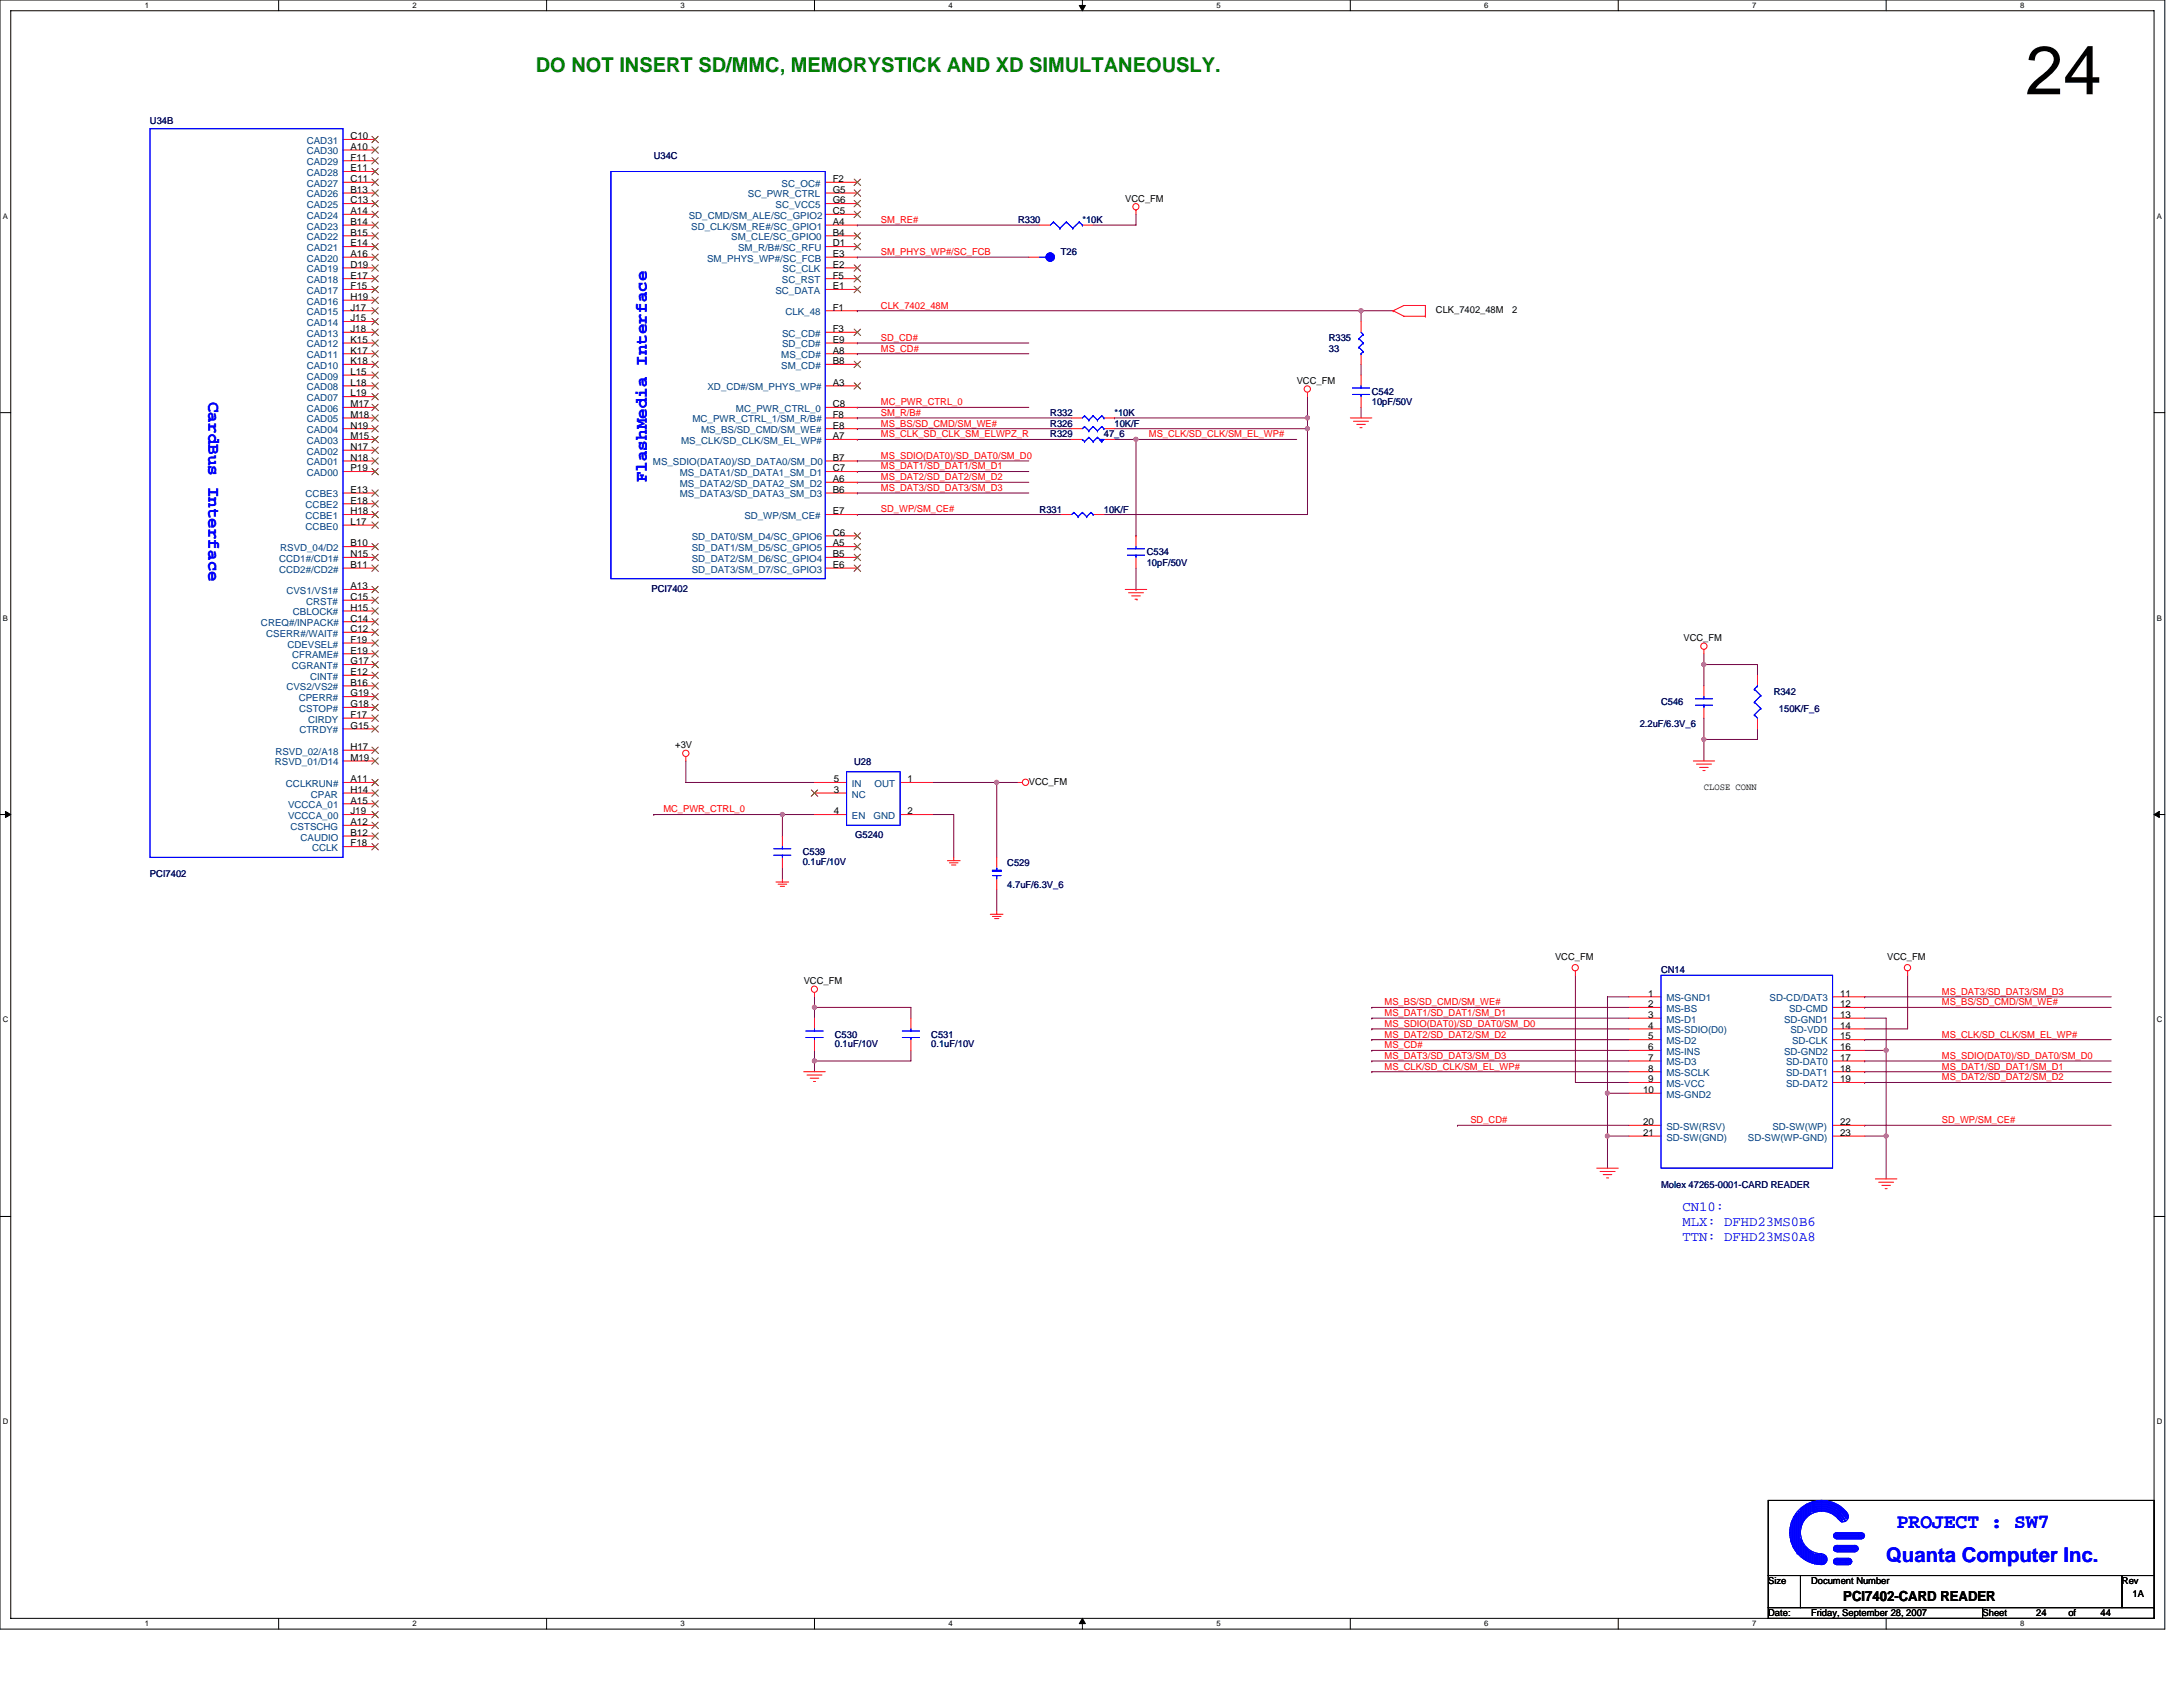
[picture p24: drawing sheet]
<svg xmlns="http://www.w3.org/2000/svg" width="279mm" height="216mm" viewBox="0 0 279 216" stroke-linecap="round" stroke-linejoin="round" font-family="sans-serif">
<defs><g id="words">
<text font-size="8.8" x="259.2" y="12.1">24</text>
<text font-size="2.6" fill="#008000" x="68.6" y="9.3">DO NOT INSERT SD/MMC, MEMORYSTICK AND XD SIMULTANEOUSLY.</text>
<g font-size="2.6" fill="#00f">
<text x="242.8" y="195.6">PROJECT : SW7</text>
<text x="241.4" y="199.9">Quanta Computer Inc.</text>
</g>
<g font-size="2.2" fill="#00f">
<text x="26.7" y="51.4" transform="rotate(90 26.7 51.4)">CardBus Interface</text>
<text x="82.8" y="61.7" transform="rotate(-90 82.8 61.7)">FlashMedia Interface</text>
</g>
<g font-size="1.8" fill="#00f">
<text x="215.3" y="155">CN10:</text>
<text x="215.3" y="156.9">MLX: DFHD23MS0B6</text>
<text x="215.3" y="158.8">TTN: DFHD23MS0A8</text>
</g>
<text font-size="1.8" x="235.9" y="204.9">PCI7402-CARD READER</text>
<g font-size="1.2" fill="#000080">
<text x="19.2" y="15.8">U34B</text>
<text x="83.7" y="20.3">U34C</text>
<text x="130.3" y="28.6">R330</text>
<text x="138.5" y="28.6">*10K</text>
<text x="135.8" y="32.7">T26</text>
<text x="170.1" y="43.6">R335</text>
<text x="170.1" y="45">33</text>
<text x="134.4" y="53.3">R332</text>
<text x="142.6" y="53.3">*10K</text>
<text x="175.6" y="50.5">C542</text>
<text x="175.6" y="51.9">10pF/50V</text>
<text x="134.4" y="56">R329</text>
<text x="134.4" y="54.6">R326</text>
<text x="141.3" y="56">47_6</text>
<text x="142.6" y="54.6">10K/F</text>
<text x="133.1" y="65.6">R331</text>
<text x="141.3" y="65.6">10K/F</text>
<text x="146.8" y="71.1">C534</text>
<text x="83.4" y="75.7">PCI7402</text>
<text x="146.8" y="72.5">10pF/50V</text>
<text x="227" y="88.9">R342</text>
<text x="209.9" y="93">2.2uF/6.3V_6</text>
<text x="212.6" y="90.3">C546</text>
<text x="227.7" y="91.1">150K/F_6</text>
<text x="109.3" y="98">U28</text>
<text x="109.5" y="107.3">G5240</text>
<text x="19.2" y="112.2">PCI7402</text>
<text x="102.7" y="109.5">C539</text>
<text x="102.7" y="110.7">0.1uF/10V</text>
<text x="128.9" y="110.8">C529</text>
<text x="128.9" y="113.6">4.7uF/6.3V_6</text>
<text x="212.6" y="124.6">CN14</text>
<text x="106.8" y="132.8">C530</text>
<text x="106.8" y="134">0.1uF/10V</text>
<text x="119.2" y="132.8">C531</text>
<text x="119.2" y="134">0.1uF/10V</text>
<text x="212.6" y="152">Molex 47265-0001-CARD READER</text>
</g>
<g font-size="1.2">
<text x="44.9" y="17.8">C10</text>
<text x="44.9" y="23.3">C11</text>
<text x="44.9" y="21.9">E11</text>
<text x="44.9" y="20.6">F11</text>
<text x="44.9" y="19.2">A10</text>
<text x="106.6" y="23.3">F2</text>
<text x="44.9" y="28.8">B14</text>
<text x="44.9" y="27.4">A14</text>
<text x="44.9" y="26">C13</text>
<text x="44.9" y="24.7">B13</text>
<text x="106.6" y="28.8">A4</text>
<text x="106.6" y="27.4">C5</text>
<text x="106.6" y="24.7">G5</text>
<text x="106.6" y="26">G6</text>
<text x="144" y="25.8">VCC_FM</text>
<text x="44.9" y="35.6">E17</text>
<text x="44.9" y="34.3">D19</text>
<text x="44.9" y="32.9">A16</text>
<text x="44.9" y="31.5">E14</text>
<text x="44.9" y="30.2">B15</text>
<text x="106.6" y="31.5">D1</text>
<text x="106.6" y="32.9">E3</text>
<text x="106.6" y="30.2">B4</text>
<text x="106.6" y="34.3">E2</text>
<text x="106.6" y="35.6">F5</text>
<text x="44.9" y="41.1">J15</text>
<text x="44.9" y="39.8">J17</text>
<text x="44.9" y="38.4">H19</text>
<text x="44.9" y="37">F15</text>
<text x="106.6" y="39.8">F1</text>
<text x="106.6" y="37">E1</text>
<text x="183.8" y="40.1">CLK_7402_48M</text>
<text x="193.5" y="40.1">2</text>
<text x="44.9" y="48">L15</text>
<text x="44.9" y="46.6">K18</text>
<text x="44.9" y="45.3">K17</text>
<text x="44.9" y="43.9">K15</text>
<text x="44.9" y="42.5">J18</text>
<text x="106.6" y="42.5">F3</text>
<text x="106.6" y="43.9">E9</text>
<text x="106.6" y="45.3">A8</text>
<text x="106.6" y="46.6">B8</text>
<text x="44.9" y="53.5">M18</text>
<text x="44.9" y="52.1">M17</text>
<text x="44.9" y="50.7">L19</text>
<text x="44.9" y="49.4">L18</text>
<text x="106.6" y="52.1">C8</text>
<text x="106.6" y="53.5">F8</text>
<text x="106.6" y="49.4">A3</text>
<text x="166" y="49.1">VCC_FM</text>
<text x="44.9" y="59">N18</text>
<text x="44.9" y="57.6">N17</text>
<text x="44.9" y="56.2">M15</text>
<text x="44.9" y="54.8">N19</text>
<text x="106.6" y="59">B7</text>
<text x="106.6" y="54.8">E8</text>
<text x="106.6" y="56.2">A7</text>
<text x="44.9" y="60.3">P19</text>
<text x="44.9" y="65.8">H18</text>
<text x="44.9" y="64.5">E18</text>
<text x="44.9" y="63.1">E13</text>
<text x="106.6" y="60.3">C7</text>
<text x="106.6" y="61.7">A6</text>
<text x="106.6" y="63.1">B6</text>
<text x="106.6" y="65.8">E7</text>
<text x="44.9" y="71.3">N15</text>
<text x="44.9" y="69.9">B10</text>
<text x="44.9" y="67.2">L17</text>
<text x="106.6" y="68.6">C6</text>
<text x="106.6" y="69.9">A5</text>
<text x="106.6" y="71.3">B5</text>
<text x="44.9" y="72.7">B11</text>
<text x="44.9" y="75.4">A13</text>
<text x="44.9" y="76.8">C15</text>
<text x="106.6" y="72.7">E6</text>
<text x="44.9" y="79.5">C14</text>
<text x="44.9" y="78.2">H15</text>
<text x="44.9" y="83.7">E19</text>
<text x="44.9" y="80.9">C12</text>
<text x="44.9" y="82.3">F19</text>
<text x="215.5" y="82">VCC_FM</text>
<text x="44.9" y="87.8">B16</text>
<text x="44.9" y="89.1">G19</text>
<text x="44.9" y="86.4">E12</text>
<text x="44.9" y="85">G17</text>
<text x="44.9" y="96">H17</text>
<text x="44.9" y="93.3">G15</text>
<text x="44.9" y="91.9">F17</text>
<text x="44.9" y="90.5">G18</text>
<text x="86.4" y="95.8">+3V</text>
<text x="44.9" y="97.4">M19</text>
<text x="44.9" y="101.5">H14</text>
<text x="44.9" y="100.1">A11</text>
<text x="106.7" y="100.1">5</text>
<text x="106.7" y="101.5">3</text>
<text x="116.2" y="100.1">1</text>
<text x="131.7" y="100.4">VCC_FM</text>
<text x="218.1" y="101.1">CLOSE CONN</text>
<text x="44.9" y="105.6">A12</text>
<text x="44.9" y="104.2">J19</text>
<text x="44.9" y="102.8">A15</text>
<text x="44.9" y="107">B12</text>
<text x="106.7" y="104.2">4</text>
<text x="116.2" y="104.2">2</text>
<text x="44.9" y="108.3">F18</text>
<text x="102.9" y="125.9">VCC_FM</text>
<text x="199" y="122.9">VCC_FM</text>
<text x="241.5" y="122.9">VCC_FM</text>
<text x="211" y="128.9">2</text>
<text x="211" y="131.7">4</text>
<text x="211" y="130.3">3</text>
<text x="211" y="127.6">1</text>
<text x="235.5" y="127.6">11</text>
<text x="235.5" y="130.3">13</text>
<text x="235.5" y="128.9">12</text>
<text x="235.5" y="131.7">14</text>
<text x="211" y="133">5</text>
<text x="211" y="135.8">7</text>
<text x="211" y="134.4">6</text>
<text x="211" y="137.1">8</text>
<text x="235.5" y="133">15</text>
<text x="235.5" y="134.4">16</text>
<text x="235.5" y="137.1">18</text>
<text x="235.5" y="135.8">17</text>
<text x="210.3" y="139.9">10</text>
<text x="210.3" y="144">20</text>
<text x="211" y="138.5">9</text>
<text x="235.5" y="144">22</text>
<text x="235.5" y="138.5">19</text>
<text x="210.3" y="145.4">21</text>
<text x="235.5" y="145.4">23</text>
<text x="226.3" y="202.8">Size</text>
<text x="231.8" y="202.8">Document Number</text>
<text x="271.6" y="202.8">Rev</text>
<text x="226.3" y="206.9">Date:</text>
<text x="231.8" y="206.9">Friday, September 28, 2007</text>
<text x="253.7" y="206.9">Sheet</text>
<text x="260.6" y="206.9">24</text>
<text x="264.7" y="206.9">of</text>
<text x="268.8" y="206.9">44</text>
<text x="272.9" y="204.4">1A</text>
</g>
<g font-size="1.2" fill="#004080">
<text x="39.3" y="23.9">CAD27</text>
<text x="39.3" y="22.5">CAD28</text>
<text x="39.3" y="21.1">CAD29</text>
<text x="39.3" y="19.8">CAD30</text>
<text x="39.3" y="18.4">CAD31</text>
<text x="100" y="23.9">SC_OC#</text>
<text x="39.3" y="29.4">CAD23</text>
<text x="39.3" y="28">CAD24</text>
<text x="39.3" y="26.6">CAD25</text>
<text x="39.3" y="25.3">CAD26</text>
<text x="88.2" y="28">SD_CMD/SM_ALE/SC_GPIO2</text>
<text x="88.5" y="29.4">SD_CLK/SM_RE#/SC_GPIO1</text>
<text x="95.7" y="25.3">SC_PWR_CTRL</text>
<text x="99.3" y="26.6">SC_VCC5</text>
<text x="39.3" y="34.9">CAD19</text>
<text x="39.3" y="33.5">CAD20</text>
<text x="39.3" y="32.1">CAD21</text>
<text x="39.3" y="30.8">CAD22</text>
<text x="90.5" y="33.5">SM_PHYS_WP#/SC_FCB</text>
<text x="93.6" y="30.8">SM_CLE/SC_GPIO0</text>
<text x="94.5" y="32.1">SM_R/B#/SC_RFU</text>
<text x="100.2" y="34.9">SC_CLK</text>
<text x="39.3" y="41.7">CAD14</text>
<text x="39.3" y="40.3">CAD15</text>
<text x="39.3" y="39">CAD16</text>
<text x="39.3" y="37.6">CAD17</text>
<text x="39.3" y="36.2">CAD18</text>
<text x="99.3" y="37.6">SC_DATA</text>
<text x="100.1" y="36.2">SC_RST</text>
<text x="100.5" y="40.3">CLK_48</text>
<text x="39.3" y="47.2">CAD10</text>
<text x="39.3" y="45.8">CAD11</text>
<text x="39.3" y="44.5">CAD12</text>
<text x="39.3" y="43.1">CAD13</text>
<text x="100" y="45.8">MS_CD#</text>
<text x="100" y="47.2">SM_CD#</text>
<text x="100.1" y="43.1">SC_CD#</text>
<text x="100.1" y="44.5">SD_CD#</text>
<text x="39.3" y="52.7">CAD06</text>
<text x="39.3" y="51.3">CAD07</text>
<text x="39.3" y="50">CAD08</text>
<text x="39.3" y="48.6">CAD09</text>
<text x="90.6" y="50">XD_CD#/SM_PHYS_WP#</text>
<text x="94.2" y="52.7">MC_PWR_CTRL_0</text>
<text x="39.3" y="59.6">CAD01</text>
<text x="39.3" y="58.2">CAD02</text>
<text x="39.3" y="56.8">CAD03</text>
<text x="39.3" y="55.4">CAD04</text>
<text x="39.3" y="54.1">CAD05</text>
<text x="83.6" y="59.6">MS_SDIO(DATA0)/SD_DATA0/SM_D0</text>
<text x="87.2" y="56.8">MS_CLK/SD_CLK/SM_EL_WP#</text>
<text x="88.6" y="54.1">MC_PWR_CTRL_1/SM_R/B#</text>
<text x="89.7" y="55.4">MS_BS/SD_CMD/SM_WE#</text>
<text x="39.1" y="65">CCBE2</text>
<text x="39.1" y="63.7">CCBE3</text>
<text x="39.3" y="60.9">CAD00</text>
<text x="87" y="60.9">MS_DATA1/SD_DATA1_SM_D1</text>
<text x="87" y="62.3">MS_DATA2/SD_DATA2_SM_D2</text>
<text x="87" y="63.7">MS_DATA3/SD_DATA3_SM_D3</text>
<text x="35.7" y="71.9">CCD1#/CD1#</text>
<text x="35.9" y="70.5">RSVD_04/D2</text>
<text x="39.1" y="67.8">CCBE0</text>
<text x="39.1" y="66.4">CCBE1</text>
<text x="88.5" y="69.2">SD_DAT0/SM_D4/SC_GPIO6</text>
<text x="88.5" y="70.5">SD_DAT1/SM_D5/SC_GPIO5</text>
<text x="88.5" y="71.9">SD_DAT2/SM_D6/SC_GPIO4</text>
<text x="95.3" y="66.4">SD_WP/SM_CE#</text>
<text x="35.7" y="73.3">CCD2#/CD2#</text>
<text x="36.7" y="76">CVS1/VS1#</text>
<text x="39.2" y="77.4">CRST#</text>
<text x="88.5" y="73.3">SD_DAT3/SM_D7/SC_GPIO3</text>
<text x="33.4" y="80.1">CREQ#/INPACK#</text>
<text x="34.1" y="81.5">CSERR#/WAIT#</text>
<text x="36.8" y="82.9">CDEVSEL#</text>
<text x="37.5" y="78.8">CBLOCK#</text>
<text x="36.7" y="88.3">CVS2/VS2#</text>
<text x="37.3" y="85.6">CGRANT#</text>
<text x="37.4" y="84.2">CFRAME#</text>
<text x="38.2" y="89.7">CPERR#</text>
<text x="39.7" y="87">CINT#</text>
<text x="38.3" y="91.1">CSTOP#</text>
<text x="38.3" y="93.9">CTRDY#</text>
<text x="39.4" y="92.5">CIRDY</text>
<text x="35.2" y="98">RSVD_01/D14</text>
<text x="35.2" y="96.6">RSVD_02/A18</text>
<text x="36.6" y="100.7">CCLKRUN#</text>
<text x="109" y="100.7">IN</text>
<text x="111.9" y="100.7">OUT</text>
<text x="36.9" y="104.8">VCCCA_00</text>
<text x="36.9" y="103.4">VCCCA_01</text>
<text x="37.2" y="106.2">CSTSCHG</text>
<text x="38.5" y="107.6">CAUDIO</text>
<text x="39.8" y="102.1">CPAR</text>
<text x="109" y="102.1">NC</text>
<text x="109" y="104.8">EN</text>
<text x="111.8" y="104.8">GND</text>
<text x="39.9" y="108.9">CCLK</text>
<text x="213.3" y="129.5">MS-BS</text>
<text x="213.3" y="130.9">MS-D1</text>
<text x="213.3" y="128.1">MS-GND1</text>
<text x="226.5" y="128.1">SD-CD/DAT3</text>
<text x="228.3" y="130.9">SD-GND1</text>
<text x="229" y="129.5">SD-CMD</text>
<text x="213.3" y="133.6">MS-D2</text>
<text x="213.3" y="132.2">MS-SDIO(D0)</text>
<text x="213.3" y="136.4">MS-D3</text>
<text x="213.3" y="135">MS-INS</text>
<text x="213.3" y="137.7">MS-SCLK</text>
<text x="228.3" y="135">SD-GND2</text>
<text x="228.6" y="137.7">SD-DAT1</text>
<text x="228.6" y="136.4">SD-DAT0</text>
<text x="229.2" y="132.2">SD-VDD</text>
<text x="229.4" y="133.6">SD-CLK</text>
<text x="213.3" y="140.5">MS-GND2</text>
<text x="213.3" y="139.1">MS-VCC</text>
<text x="228.6" y="139.1">SD-DAT2</text>
<text x="213.3" y="144.6">SD-SW(RSV)</text>
<text x="213.3" y="146">SD-SW(GND)</text>
<text x="223.7" y="146">SD-SW(WP-GND)</text>
<text x="226.8" y="144.6">SD-SW(WP)</text>
</g>
<g font-size="1.2" fill="#f00">
<text x="112.8" y="28.5">SM_RE#</text>
<text x="112.8" y="32.6">SM_PHYS_WP#/SC_FCB</text>
<text x="112.8" y="39.5">CLK_7402_48M</text>
<text x="112.8" y="45">MS_CD#</text>
<text x="112.8" y="43.6">SD_CD#</text>
<text x="112.8" y="53.2">SM_R/B#</text>
<text x="112.8" y="51.9">MC_PWR_CTRL_0</text>
<text x="112.8" y="56">MS_CLK_SD_CLK_SM_ELWPZ_R</text>
<text x="112.8" y="54.6">MS_BS/SD_CMD/SM_WE#</text>
<text x="112.8" y="58.7">MS_SDIO(DAT0)/SD_DAT0/SM_D0</text>
<text x="147" y="56">MS_CLK/SD_CLK/SM_EL_WP#</text>
<text x="112.8" y="65.6">SD_WP/SM_CE#</text>
<text x="112.8" y="62.8">MS_DAT3/SD_DAT3/SM_D3</text>
<text x="112.8" y="60.1">MS_DAT1/SD_DAT1/SM_D1</text>
<text x="112.8" y="61.4">MS_DAT2/SD_DAT2/SM_D2</text>
<text x="84.9" y="104">MC_PWR_CTRL_0</text>
<text x="177.2" y="131.4">MS_SDIO(DAT0)/SD_DAT0/SM_D0</text>
<text x="177.2" y="130">MS_DAT1/SD_DAT1/SM_D1</text>
<text x="177.2" y="128.7">MS_BS/SD_CMD/SM_WE#</text>
<text x="248.5" y="128.7">MS_BS/SD_CMD/SM_WE#</text>
<text x="248.5" y="127.3">MS_DAT3/SD_DAT3/SM_D3</text>
<text x="177.2" y="132.8">MS_DAT2/SD_DAT2/SM_D2</text>
<text x="177.2" y="135.5">MS_DAT3/SD_DAT3/SM_D3</text>
<text x="177.2" y="136.9">MS_CLK/SD_CLK/SM_EL_WP#</text>
<text x="177.2" y="134.2">MS_CD#</text>
<text x="248.5" y="132.8">MS_CLK/SD_CLK/SM_EL_WP#</text>
<text x="248.5" y="135.5">MS_SDIO(DAT0)/SD_DAT0/SM_D0</text>
<text x="248.5" y="136.9">MS_DAT1/SD_DAT1/SM_D1</text>
<text x="188.2" y="143.7">SD_CD#</text>
<text x="248.5" y="143.7">SD_WP/SM_CE#</text>
<text x="248.5" y="138.3">MS_DAT2/SD_DAT2/SM_D2</text>
</g>
<g font-size="1">
<text x="18.5" y="1">1</text>
<text x="52.8" y="1">2</text>
<text x="87.1" y="1">3</text>
<text x="121.4" y="1">4</text>
<text x="155.7" y="1">5</text>
<text x="190" y="1">6</text>
<text x="224.3" y="1">7</text>
<text x="258.6" y="1">8</text>
<text x=".4" y="28">A</text>
<text x="276.1" y="28">A</text>
<text x=".4" y="79.4">B</text>
<text x="276.1" y="79.4">B</text>
<text x=".4" y="130.9">C</text>
<text x="276.1" y="130.9">C</text>
<text x=".4" y="182.3">D</text>
<text x="276.1" y="182.3">D</text>
<text x="18.5" y="208.2">1</text>
<text x="52.8" y="208.2">2</text>
<text x="87.1" y="208.2">3</text>
<text x="121.4" y="208.2">4</text>
<text x="155.7" y="208.2">5</text>
<text x="190" y="208.2">6</text>
<text x="224.3" y="208.2">7</text>
<text x="258.6" y="208.2">8</text>
</g>
</g></defs>
<path d="M0 0h277.1v208.5h-277.1zM1.4 1.4h274.3v205.7h-274.3z" fill="none" stroke="#000" stroke-width=".13"/>
<g fill="#fff">
<path d="M18.5 .1h.6v1.1h-.6z"/>
<path d="M18.5 207.3h.6v1.1h-.6z"/>
</g>
<path d="M35.7 0v1.4M35.7 207.1v1.4" fill="none" stroke="#000" stroke-width=".13"/>
<g fill="#fff">
<path d="M52.8 .1h.6v1.1h-.6z"/>
<path d="M52.8 207.3h.6v1.1h-.6z"/>
</g>
<path d="M70 0v1.4M70 207.1v1.4" fill="none" stroke="#000" stroke-width=".13"/>
<g fill="#fff">
<path d="M87.1 .1h.6v1.1h-.6z"/>
<path d="M87.1 207.3h.6v1.1h-.6z"/>
</g>
<path d="M104.2 0v1.4M104.2 207.1v1.4" fill="none" stroke="#000" stroke-width=".13"/>
<g fill="#fff">
<path d="M121.4 .1h.5v1.1h-.5z"/>
<path d="M121.4 207.3h.5v1.1h-.5z"/>
</g>
<path d="M138.5 0v1.4M138.5 207.1v1.4" fill="none" stroke="#000" stroke-width=".13"/>
<path d="M138.1 .7h.8l-.4 .7zM138.5 207.1l.4 .7h-.8z" fill="#000" stroke="#000" stroke-width=".13"/>
<g fill="#fff">
<path d="M155.7 .1h.5v1.1h-.5z"/>
<path d="M155.7 207.3h.5v1.1h-.5z"/>
</g>
<path d="M172.8 0v1.4M172.8 207.1v1.4" fill="none" stroke="#000" stroke-width=".13"/>
<g fill="#fff">
<path d="M190 .1h.5v1.1h-.5z"/>
<path d="M190 207.3h.5v1.1h-.5z"/>
</g>
<path d="M207.1 0v1.4M207.1 207.1v1.4" fill="none" stroke="#000" stroke-width=".13"/>
<g fill="#fff">
<path d="M224.3 .1h.5v1.1h-.5z"/>
<path d="M224.3 207.3h.5v1.1h-.5z"/>
</g>
<path d="M241.4 0v1.4M241.4 207.1v1.4" fill="none" stroke="#000" stroke-width=".13"/>
<g fill="#fff">
<path d="M258.6 .1h.5v1.1h-.5z"/>
<path d="M258.6 207.3h.5v1.1h-.5z"/>
<path d="M.4 27.1h.6v1.1h-.6z"/>
<path d="M276.1 27.1h.6v1.1h-.6z"/>
<path d="M.4 78.5h.6v1.1h-.6z"/>
<path d="M276.1 78.5h.6v1.1h-.6z"/>
</g>
<path d="M0 52.8h1.4M275.7 52.8h1.4" fill="none" stroke="#000" stroke-width=".13"/>
<g fill="#fff">
<path d="M.4 130h.7v1.1h-.7z"/>
<path d="M276.1 130h.7v1.1h-.7z"/>
</g>
<path d="M0 104.2h1.4M275.7 104.2h1.4" fill="none" stroke="#000" stroke-width=".13"/>
<path d="M.7 103.8l.7 .4-.7 .4zM275.7 104.2l.7-.4v.8z" fill="#000" stroke="#000" stroke-width=".13"/>
<g fill="#fff">
<path d="M.4 181.4h.7v1.1h-.7z"/>
<path d="M276.1 181.4h.7v1.1h-.7z"/>
</g>
<path d="M0 155.7h1.4M275.7 155.7h1.4M226.3 192h49.4v9.6h-49.4zM226.3 201.6h4.1v4.1h-4.1zM226.3 205.7h27.4v1.4h-27.4zM230.4 201.6h41.2v4.1h-41.2zM253.7 205.7h22v1.4h-22zM271.6 201.6h4.1v4.1h-4.1z" fill="none" stroke="#000" stroke-width=".13"/>
<g fill="none" stroke="#800040" stroke-width=".13">
<path d="M109.7 32.9h.1M109.7 28.8h.1M109.7 39.8h.1M109.7 39.8h68.6M109.7 32.9h22M109.7 28.8h23.4M145.4 27.4v1.4h-5.5M174.2 39.8h.1M174.2 39.8v1.3M109.7 56.2h.1M109.7 53.5h.1M109.7 52.1h.1"/>
<path d="M109.7 45.3h.1M109.7 43.9h.1M109.7 54.9h.1M109.7 59h.1M109.7 56.2h27.5M109.7 53.5h27.5M109.7 52.1h22M109.7 45.3h22M109.7 43.9h22M109.7 54.9h27.5M109.7 59h22M142.6 54.9h24.7"/>
<path d="M142.6 53.5h.1M142.6 56.2h2.8M142.6 53.5h24.7M145.4 56.2h.1M145.4 56.2h20.6M145.4 56.2v12.4M167.3 53.5v1.4M167.3 54.9h.1M167.3 54.9v10.9h-26M167.3 50.8v2.7M174.2 52.1v1.4M174.2 46.6v1.4"/>
<path d="M109.7 65.8h.1M109.7 63.1h.1M109.7 60.3h.1M109.7 61.7h.1M109.7 65.8h26.1M109.7 63.1h22M109.7 60.3h22M109.7 61.7h22M145.4 68.6h.1M145.4 75.4h.1M145.4 72.7v2.7M87.8 97.4v2.7h16.4"/>
<path d="M218.1 94.6h.1M218.1 94.6v2.8M218.1 85h6.8v1.4M218.1 85h.1M218.1 91.9v2.7M218.1 83.7v1.3M218.1 85v2.8M224.9 93.3v1.3h-6.8M83.7 104.2h.1M83.7 104.2h16.4M100.1 104.2h4.1M100.1 107h.1"/>
<path d="M100.1 111.1v1.4M100.1 104.2v2.8M119.3 104.2h2.8v5.5M119.3 100.1h8.3M127.6 113.9v2.7M127.6 100.1h2.7M127.6 100.1h.1M127.6 100.1v9.6M104.2 127.6v1.3M104.2 134.4v1.4M104.2 135.8h.1M104.2 135.8v1.4"/>
<path d="M104.2 128.9h12.4v1.4M104.2 128.9v1.4M104.2 128.9h.1M116.6 134.4v1.4h-12.4M175.6 131.7h.1M175.6 133.1h.1M175.6 135.8h.1M175.6 130.3h.1M175.6 128.9h.1M175.6 137.2h.1M175.6 134.4h.1M175.6 135.8h32.9"/>
<path d="M175.6 128.9h32.9M175.6 131.7h32.9M175.6 133.1h32.9M175.6 130.3h32.9M175.6 137.2h32.9M175.6 134.4h32.9M201.6 124.8v13.7h6.9M205.7 139.9v5.5h2.8M205.7 139.9h.1M208.5 127.6h-2.8v12.3h2.8M238.7 130.3h2.7v4.1M238.7 134.4h2.7"/>
<path d="M238.7 133.1h.1M238.7 128.9h.1M238.7 135.8h.1M238.7 138.5h.1M238.7 137.2h.1M238.7 127.6h.1M238.7 135.8h31.5M238.7 128.9h31.5M238.7 133.1h31.5M238.7 137.2h31.5M238.7 138.5h31.5M238.7 127.6h31.5"/>
<path d="M241.4 134.4h.1M241.4 134.4v16.5M244.2 124.8v6.9h-5.5M186.5 144h.1M186.5 144h22M205.7 145.4h.1M205.7 145.4v4.1M238.7 145.4h2.7M238.7 144h.1M238.7 144h31.5M241.4 145.4h.1"/>
</g>
<g fill="#f0f" stroke="#f0f" stroke-width=".13">
<circle cx="174.2" cy="39.8" r=".27"/>
<circle cx="104.2" cy="135.8" r=".27"/>
<circle cx="167.3" cy="54.9" r=".27"/>
<circle cx="104.2" cy="128.9" r=".27"/>
<circle cx="167.3" cy="53.5" r=".27"/>
<circle cx="127.6" cy="100.1" r=".27"/>
<circle cx="218.1" cy="94.6" r=".27"/>
<circle cx="218.1" cy="85" r=".27"/>
<circle cx="100.1" cy="104.2" r=".27"/>
<circle cx="241.4" cy="134.4" r=".27"/>
<circle cx="241.4" cy="145.4" r=".27"/>
<circle cx="205.7" cy="139.9" r=".27"/>
<circle cx="205.7" cy="145.4" r=".27"/>
<circle cx="145.4" cy="56.2" r=".27"/>
</g>
<g fill="none" stroke="#f00" stroke-width=".13">
<path d="M43.9 19.2h4.1M43.9 17.8h4.1M43.9 23.3h4.1M43.9 24.7h4.1M43.9 26.1h4.1M43.9 27.4h4.1M43.9 28.8h4.1M43.9 30.2h4.1M43.9 31.6h4.1M43.9 32.9h4.1M43.9 34.3h4.1M43.9 35.7h4.1"/>
<path d="M43.9 37h4.1M43.9 39.8h4.1M43.9 38.4h4.1M43.9 21.9h4.1M43.9 20.6h4.1M105.6 23.3h4.1M105.6 24.7h4.1M105.6 26.1h4.1M105.6 27.4h4.1M105.6 28.8h4.1M105.6 30.2h4.1M105.6 31.6h4.1"/>
<path d="M105.6 32.9h4.1M105.6 34.3h4.1M105.6 35.7h4.1M105.6 37h4.1M105.6 39.8h4.1M131.7 32.9h1.4M133.1 28.8h1.3M138.5 28.8h1.4M145.4 26.9v.5M178.3 39.8l1.4 .7h2.7M178.3 39.8h.1M178.3 39.8l1.4-.7h2.7v1.4"/>
<path d="M43.9 53.5h4.1M43.9 56.2h4.1M43.9 54.9h4.1M43.9 42.5h4.1M43.9 43.9h4.1M43.9 45.3h4.1M43.9 46.6h4.1M43.9 49.4h4.1M43.9 52.1h4.1M43.9 59h4.1M43.9 57.6h4.1M43.9 50.8h4.1"/>
<path d="M43.9 48h4.1M43.9 41.1h4.1M105.6 53.5h4.1M105.6 56.2h4.1M105.6 54.9h4.1M105.6 42.5h4.1M105.6 43.9h4.1M105.6 45.3h4.1M105.6 46.6h4.1M105.6 49.4h4.1M105.6 52.1h4.1M105.6 59h4.1"/>
<path d="M137.2 53.5h1.3M137.2 56.2h1.3M137.2 54.9h1.3M141.3 53.5h1.3M141.3 56.2h1.3M141.3 54.9h1.3M167.3 50.2v.6M172.8 53.5h2.8M173.2 53.9h2M173.7 54.3h1.1M174.1 54.7h.2M174.2 41.1v1.4"/>
<path d="M174.2 45.3v1.3M174.2 48v1.4M174.2 50.8v1.3M182.4 40.5h.1M43.9 60.3h4.1M43.9 63.1h4.1M43.9 65.8h4.1M43.9 70h4.1M43.9 71.3h4.1M43.9 72.7h4.1M43.9 67.2h4.1M43.9 64.5h4.1"/>
<path d="M43.9 79.6h4.1M43.9 78.2h4.1M43.9 76.8h4.1M43.9 75.4h4.1M105.6 60.3h4.1M105.6 61.7h4.1M105.6 63.1h4.1M105.6 65.8h4.1M105.6 68.6h4.1M105.6 70h4.1M105.6 71.3h4.1M105.6 72.7h4.1"/>
<path d="M135.8 65.8h1.4M139.9 65.8h1.4M144 75.4h2.8M144.4 75.9h1.9M144.8 76.3h1.1M145.3 76.7h.2M145.4 68.6v1.4M145.4 71.3v1.4M145.5 76.7h.1M43.9 97.4h4.1M43.9 96h4.1M43.9 93.3h4.1"/>
<path d="M43.9 91.9h4.1M43.9 90.5h4.1M43.9 89.2h4.1M43.9 87.8h4.1M43.9 86.4h4.1M43.9 85h4.1M43.9 83.7h4.1M43.9 82.3h4.1M43.9 80.9h4.1M87.8 96.8v.6M216.7 97.4h2.8M217.1 97.8h2"/>
<path d="M217.5 98.2h1.1M218 98.6h.2M218.1 83.1v.6M218.1 87.8v1.4M218.1 90.5v1.4M224.9 86.4v1.4M224.9 91.9v1.4M43.9 108.4h4.1M43.9 107h4.1M43.9 105.6h4.1M43.9 104.2h4.1M43.9 102.9h4.1"/>
<path d="M43.9 101.5h4.1M43.9 100.1h4.1M99.3 112.9h1.6M99.6 113.2h1.1M99.9 113.4h.5M100.1 112.5v.4M100.1 107v1.4M100.1 109.7v1.4M104.2 104.2h4.2M104.2 101.5h4.2M104.2 100.1h4.2M115.2 104.2h4.1"/>
<path d="M115.2 100.1h4.1M121.3 110.2h1.6M121.5 110.4h1.1M121.8 110.7h.5M122.1 109.7v.5M126.7 117h1.7M127 117.3h1.1M127.3 117.6h.5M127.6 116.6v.4M127.6 109.7v1.4M127.6 112.5v1.4M130.3 100.1h.6"/>
<path d="M102.9 137.2h2.7M103.3 137.6h1.9M103.7 138h1.1M104.1 138.4h.3M104.2 127v.6M104.2 130.3v1.4M104.2 133.1v1.3M116.6 130.3v1.4M116.6 133.1v1.3M201.6 124.3v.5M208.5 137.2h4.1M208.5 135.8h4.1"/>
<path d="M208.5 130.3h4.1M208.5 139.9h4.1M208.5 128.9h4.1M208.5 133.1h4.1M208.5 131.7h4.1M208.5 134.4h4.1M208.5 138.5h4.1M208.5 127.6h4.1M234.5 137.2h4.2M234.5 135.8h4.2M234.5 130.3h4.2M234.5 128.9h4.2"/>
<path d="M234.5 133.1h4.2M234.5 131.7h4.2M234.5 134.4h4.2M234.5 138.5h4.2M234.5 127.6h4.2M244.2 124.3v.5M204.4 149.5h2.7M204.8 149.9h1.9M205.2 150.3h1.1M205.6 150.7h.3M208.5 144h4.1M208.5 145.4h4.1"/>
<path d="M234.5 144h4.2M234.5 145.4h4.2M240 150.9h2.8M240.5 151.3h1.9M240.9 151.7h1.1M241.3 152.1h.2"/>
<circle cx="145.4" cy="26.5" r=".4"/>
<circle cx="167.3" cy="49.8" r=".4"/>
<circle cx="87.8" cy="96.4" r=".4"/>
<circle cx="218.1" cy="82.7" r=".4"/>
<circle cx="131.3" cy="100.1" r=".4"/>
<circle cx="104.2" cy="126.6" r=".4"/>
<circle cx="201.6" cy="123.8" r=".4"/>
<circle cx="244.1" cy="123.8" r=".4"/>
</g>
<g fill="none" stroke="#00f" stroke-width=".13">
<path d="M19.2 16.5h24.7v93.2h-24.7zM78.2 21.9h27.4v52.2h-27.4zM133.1 32.9h.8M133.9 32.9h.1M134.8 28.4h.1M134.8 28.4l-.4 .4M134.8 28.4l.9 .8M135.7 29.2h.1M136.5 28.4h.1M136.5 28.4l-.8 .8M136.5 28.4l.8 .8M137.3 29.2h.1"/>
<path d="M138.1 28.4h.1M138.1 28.4l-.8 .8M138.1 28.4l.4 .4M138.5 28.8h.1M138.5 56.2h.1M138.5 56.2l.3 .3M138.8 53.2h.1M138.8 56.5h.1M138.8 54.6h.1M138.8 53.2l-.3 .3M138.8 53.2l.6 .6M138.8 54.6l-.3 .3"/>
<path d="M138.8 54.6l.6 .5M139.4 53.8h.1M139.4 56h.1M139.4 55.1h.1M139.4 56l.5 .5M139.4 56l-.6 .5M139.9 53.2h.1M139.9 56.5h.1M139.9 54.6h.1M139.9 53.2l-.5 .6M139.9 53.2l.6 .6M139.9 54.6l-.5 .5"/>
<path d="M139.9 54.6l.6 .5M140.5 53.8h.1M140.5 56h.1M140.5 55.1h.1M140.5 56l.5 .5M140.5 56l-.6 .5M141 53.2h.1M141 56.5h.1M141 54.6h.1M141 53.2l-.5 .6M141 53.2l.3 .3M141 54.6l-.5 .5"/>
<path d="M141 54.6l.3 .3M141.3 53.5h.1M141.3 54.9h.1M141.3 56.2l-.3 .3M173.1 50.5h2.2M173.1 49.7h2.2M173.9 43.3h.1M173.9 44.4h.1M173.9 43.3l.6 .6M173.9 44.4l.6 .6M174.2 45.3h.1M174.2 49.4v.3"/>
<path d="M174.2 50.5h.1M174.2 42.5l.3 .3M174.2 50.5v.3M174.5 42.8h.1M174.5 43.9h.1M174.5 45h.1M174.5 42.8l-.6 .5M174.5 43.9l-.6 .5M174.5 45l-.3 .3M137.4 65.6h.1M137.4 65.6l-.2 .2M137.4 65.6l.6 .5"/>
<path d="M138 66.1h.1M138.5 65.6h.1M138.5 65.6l-.5 .5M138.5 65.6l.6 .5M139.1 66.1h.1M139.6 65.6h.1M139.6 65.6l-.5 .5M139.6 65.6l.3 .2M139.9 65.8h.1M144.3 71.1h2.2M144.3 70.2h2.2M145.4 70v.2"/>
<path d="M145.4 71.1h.1M145.4 71.1v.2M108.4 98.8h6.8v6.8h-6.8zM217 90.3h2.2M217 89.4h2.2M218.1 89.2v.2M218.1 90.3h.1M218.1 90.3v.2M224.5 91.5h.1M224.5 89.9h.1M224.5 88.2h.1M224.5 91.5l.4 .4"/>
<path d="M224.5 89.9l.9 .8M224.5 88.2l.9 .8M224.9 87.8h.1M224.9 87.8l-.4 .4M225.4 90.7h.1M225.4 89h.1M225.4 90.7l-.9 .8M225.4 89l-.9 .9M99 109.5h2.2M99 108.6h2.2M100.1 108.4v.2M100.1 109.5h.1"/>
<path d="M100.1 109.5v.2M127 112.1h1.1M127.6 112.1v.4M127.6 111.1h.1M127.6 111.1v.3M103.1 132.8h2.2M103.1 132h2.2M104.2 131.7v.3M104.2 132.8h.1M104.2 132.8v.3M115.5 132.8h2.2M115.5 132h2.2"/>
<path d="M116.6 131.7v.3M116.6 132.8h.1M116.6 132.8v.3M212.6 124.8h21.9v24.7h-21.9zM229.2 195.2v1.9l.1 .4v-2.7l.2-.3v3.4l.1 .2v-3.9l.1-.2v4.3l.2 .2v-4.7l.1-.1v5.2M230.2 198.9v-5.4l.1-.1v5.6h.1v-2l.2 .2v2l.1 .1v-1.8l.1 .3v1.6l.2 .2v-1.7l.1 .2v1.6h.1v-1.5l.2 .1v1.6h.1v-1.4l.2 .1v1.3l.1 .1v-1.4l.1 .2v1.2h.2v-1.1M230.4 193.1v2.4l.2-.4v-2l.1-.1v1.8l.1-.2v-1.8l.2-.1v1.7l.1-.2v-1.6h.1v1.5l.2-.1v-1.4l.1-.2v1.4l.2-.1v-1.3l.1-.1v1.4M231.9 192.3l.2-.1v1.3l-.2-.1zM232.1 198.8v.1h.1v1.1h.1v-1.1h.2v1.2h-.3l.4-1.2v1.2l.2-.1v-1.1l.1 .3v.9h.1v-1.1h.2v1.1h.1v-1.1h.1v1.1l.2-.1v-.8M232.1 193.3l1-.2a3 3 0 0 1 2.8 1.7M232.1 193.2a3.2 3.2 0 0 1 3.7 1.3M232.1 193l1-.2a3.3 3.3 0 0 1 3 1.8"/>
<path d="M232.1 192.9a3.4 3.4 0 0 1 4.1 1.7M232.1 192.7l1-.1a3.6 3.6 0 0 1 3.2 1.8M232.1 192.6a3.7 3.7 0 0 1 4.3 1.8M232.1 193.5a2.9 2.9 0 0 1 3.6 1.3M232.2 192.4l.9-.1a3.8 3.8 0 0 1 3.4 1.9M232.2 192.3a4 4 0 0 1 4.3 1.8M232.2 192.3v1.1M233.6 199.2h.1M233.6 199.2l.1 .1v.6M234.8 196.3h3.7v.1h-3.8v.2h4l-.2 .1h-3.7l.1 .1h3.6M234.8 197.9h2.9v.2h-2.9l-.1 .1h3.1l-.1 .1h-3l.2 .2h2.7M234.8 199.6h2.1v.1h-2.2v.2h2.3l-.1 .1h-2.2l.2 .1h2"/>
<path d="M235.1 199.4h1.5M235.1 198.6h2.3M235.1 197.8h2.3M235.1 197h3.2M235.1 196.2h3.2M235.3 194.4a2.7 2.7 0 0 0-2.2-1h.1a2.71 2.71 0 0 0-2.8 2.8v-.1a2.73 2.73 0 0 0 2.8 2.8M236.4 193.6a4.1 4.1 0 0 0-3.3-1.6h.1a4.1 4.1 0 0 0-4.1 4.2v-.1a4.1 4.1 0 0 0 4.1 4.1M235.1 200.3h1.5"/>
<circle cx="233.2" cy="199.6" r=".68"/>
<circle cx="235.1" cy="198.2" r=".4"/>
<circle cx="235.1" cy="199.8" r=".4"/>
<circle cx="235.1" cy="196.5" r=".4"/>
<circle cx="235.9" cy="194.1" r=".68"/>
<circle cx="236.6" cy="199.8" r=".4"/>
<circle cx="237.4" cy="198.2" r=".4"/>
<circle cx="238.2" cy="196.5" r=".39"/>
</g>
<g fill="#00f" stroke="#00f" stroke-width=".13">
<path d="M140.7 56.2h.6l-.3 .3z" fill-rule="evenodd"/>
<path d="M140.7 56.2h.6l-.3 .3z" fill-rule="evenodd"/>
<path d="M127 111.4v.1h1.1v-.1z" fill-rule="evenodd"/>
<path d="M127 111.4v.1h1.1v-.1z" fill-rule="evenodd"/>
<circle cx="134.4" cy="32.9" r=".54"/>
</g>
<g fill="none" stroke="#804000" stroke-width=".13">
<path d="M47.6 18.8l.8 .8M47.6 17.4l.8 .9M48.4 18.8l-.8 .8M48.4 17.4l-.8 .9M47.6 39.4l.8 .8M47.6 38l.8 .8M47.6 36.6l.8 .9M47.6 35.3l.8 .8M47.6 33.9l.8 .8M47.6 32.5l.8 .8M47.6 31.2l.8 .8M47.6 29.8l.8 .8"/>
<path d="M47.6 28.4l.8 .8M47.6 27l.8 .9M47.6 25.7l.8 .8M47.6 24.3l.8 .8M47.6 22.9l.8 .8M47.6 21.5l.8 .9M47.6 20.2l.8 .8M48.4 39.4l-.8 .8M48.4 38l-.8 .8M48.4 36.6l-.8 .9M48.4 35.3l-.8 .8M48.4 33.9l-.8 .8"/>
<path d="M48.4 32.5l-.8 .8M48.4 31.2l-.8 .8M48.4 29.8l-.8 .8M48.4 28.4l-.8 .8M48.4 27l-.8 .9M48.4 25.7l-.8 .8M48.4 24.3l-.8 .8M48.4 22.9l-.8 .8M48.4 21.5l-.8 .9M48.4 20.2l-.8 .8M109.3 22.9l.9 .8M109.3 24.3l.9 .8"/>
<path d="M109.3 25.7l.9 .8M109.3 27l.9 .9M109.3 29.8l.9 .8M109.3 31.2l.9 .8M109.3 33.9l.9 .8M109.3 35.3l.9 .8M109.3 36.6l.9 .9M110.1 22.9l-.8 .8M110.1 24.3l-.8 .8M110.1 25.7l-.8 .8M110.1 27l-.8 .9M110.1 29.8l-.8 .8"/>
<path d="M110.1 31.2l-.8 .8M110.1 33.9l-.8 .8M110.1 35.3l-.8 .8M110.1 36.6l-.8 .9M47.6 59.9l.8 .9M47.6 58.6l.8 .8M47.6 57.2l.8 .8M47.6 55.8l.8 .9M47.6 54.5l.8 .8M47.6 53.1l.8 .8M47.6 51.7l.8 .9M47.6 50.4l.8 .8"/>
<path d="M47.6 49l.8 .8M47.6 47.6l.8 .8M47.6 46.2l.8 .9M47.6 44.9l.8 .8M47.6 43.5l.8 .8M47.6 42.1l.8 .8M47.6 40.7l.8 .9M48.4 59.9l-.8 .9M48.4 58.6l-.8 .8M48.4 57.2l-.8 .8M48.4 55.8l-.8 .9M48.4 54.5l-.8 .8"/>
<path d="M48.4 53.1l-.8 .8M48.4 51.7l-.8 .9M48.4 50.4l-.8 .8M48.4 49l-.8 .8M48.4 47.6l-.8 .8M48.4 46.2l-.8 .9M48.4 44.9l-.8 .8M48.4 43.5l-.8 .8M48.4 42.1l-.8 .8M48.4 40.7l-.8 .9M109.3 42.1l.9 .8M109.3 46.2l.9 .9"/>
<path d="M109.3 49l.9 .8M110.1 42.1l-.8 .8M110.1 46.2l-.8 .9M110.1 49l-.8 .8M47.6 66.8l.8 .8M47.6 65.4l.8 .9M47.6 64.1l.8 .8M47.6 62.7l.8 .8M47.6 79.2l.8 .8M47.6 77.8l.8 .8M47.6 76.4l.8 .8M47.6 75l.8 .9"/>
<path d="M47.6 72.3l.8 .8M47.6 70.9l.8 .9M47.6 69.6l.8 .8M48.4 66.8l-.8 .8M48.4 65.4l-.8 .9M48.4 64.1l-.8 .8M48.4 62.7l-.8 .8M48.4 79.2l-.8 .8M48.4 77.8l-.8 .8M48.4 76.4l-.8 .8M48.4 75l-.8 .9M48.4 72.3l-.8 .8"/>
<path d="M48.4 70.9l-.8 .9M48.4 69.6l-.8 .8M109.3 68.2l.9 .8M109.3 69.6l.9 .8M109.3 70.9l.9 .9M109.3 72.3l.9 .8M110.1 68.2l-.8 .8M110.1 69.6l-.8 .8M110.1 70.9l-.8 .9M110.1 72.3l-.8 .8M47.6 99.7l.8 .9M47.6 97l.8 .8"/>
<path d="M47.6 95.6l.8 .8M47.6 92.9l.8 .8M47.6 91.5l.8 .8M47.6 90.1l.8 .9M47.6 88.8l.8 .8M47.6 87.4l.8 .8M47.6 86l.8 .8M47.6 84.6l.8 .9M47.6 83.3l.8 .8M47.6 81.9l.8 .8M47.6 80.5l.8 .8M48.4 86l-.8 .8"/>
<path d="M48.4 87.4l-.8 .8M48.4 88.8l-.8 .8M48.4 91.5l-.8 .8M48.4 97l-.8 .8M48.4 99.7l-.8 .9M48.4 95.6l-.8 .8M48.4 92.9l-.8 .8M48.4 90.1l-.8 .9M48.4 84.6l-.8 .9M48.4 83.3l-.8 .8M48.4 81.9l-.8 .8M48.4 80.5l-.8 .8"/>
<path d="M47.6 107.9l.8 .9M47.6 106.6l.8 .8M47.6 105.2l.8 .8M47.6 103.8l.8 .9M47.6 102.5l.8 .8M47.6 101.1l.8 .8M48.4 107.9l-.8 .9M48.4 106.6l-.8 .8M48.4 105.2l-.8 .8M48.4 103.8l-.8 .9M48.4 102.5l-.8 .8M48.4 101.1l-.8 .8"/>
<path d="M103.8 101.1l.9 .8M104.6 101.1l-.8 .8"/>
</g>
<use href="#words"/>
</svg>
